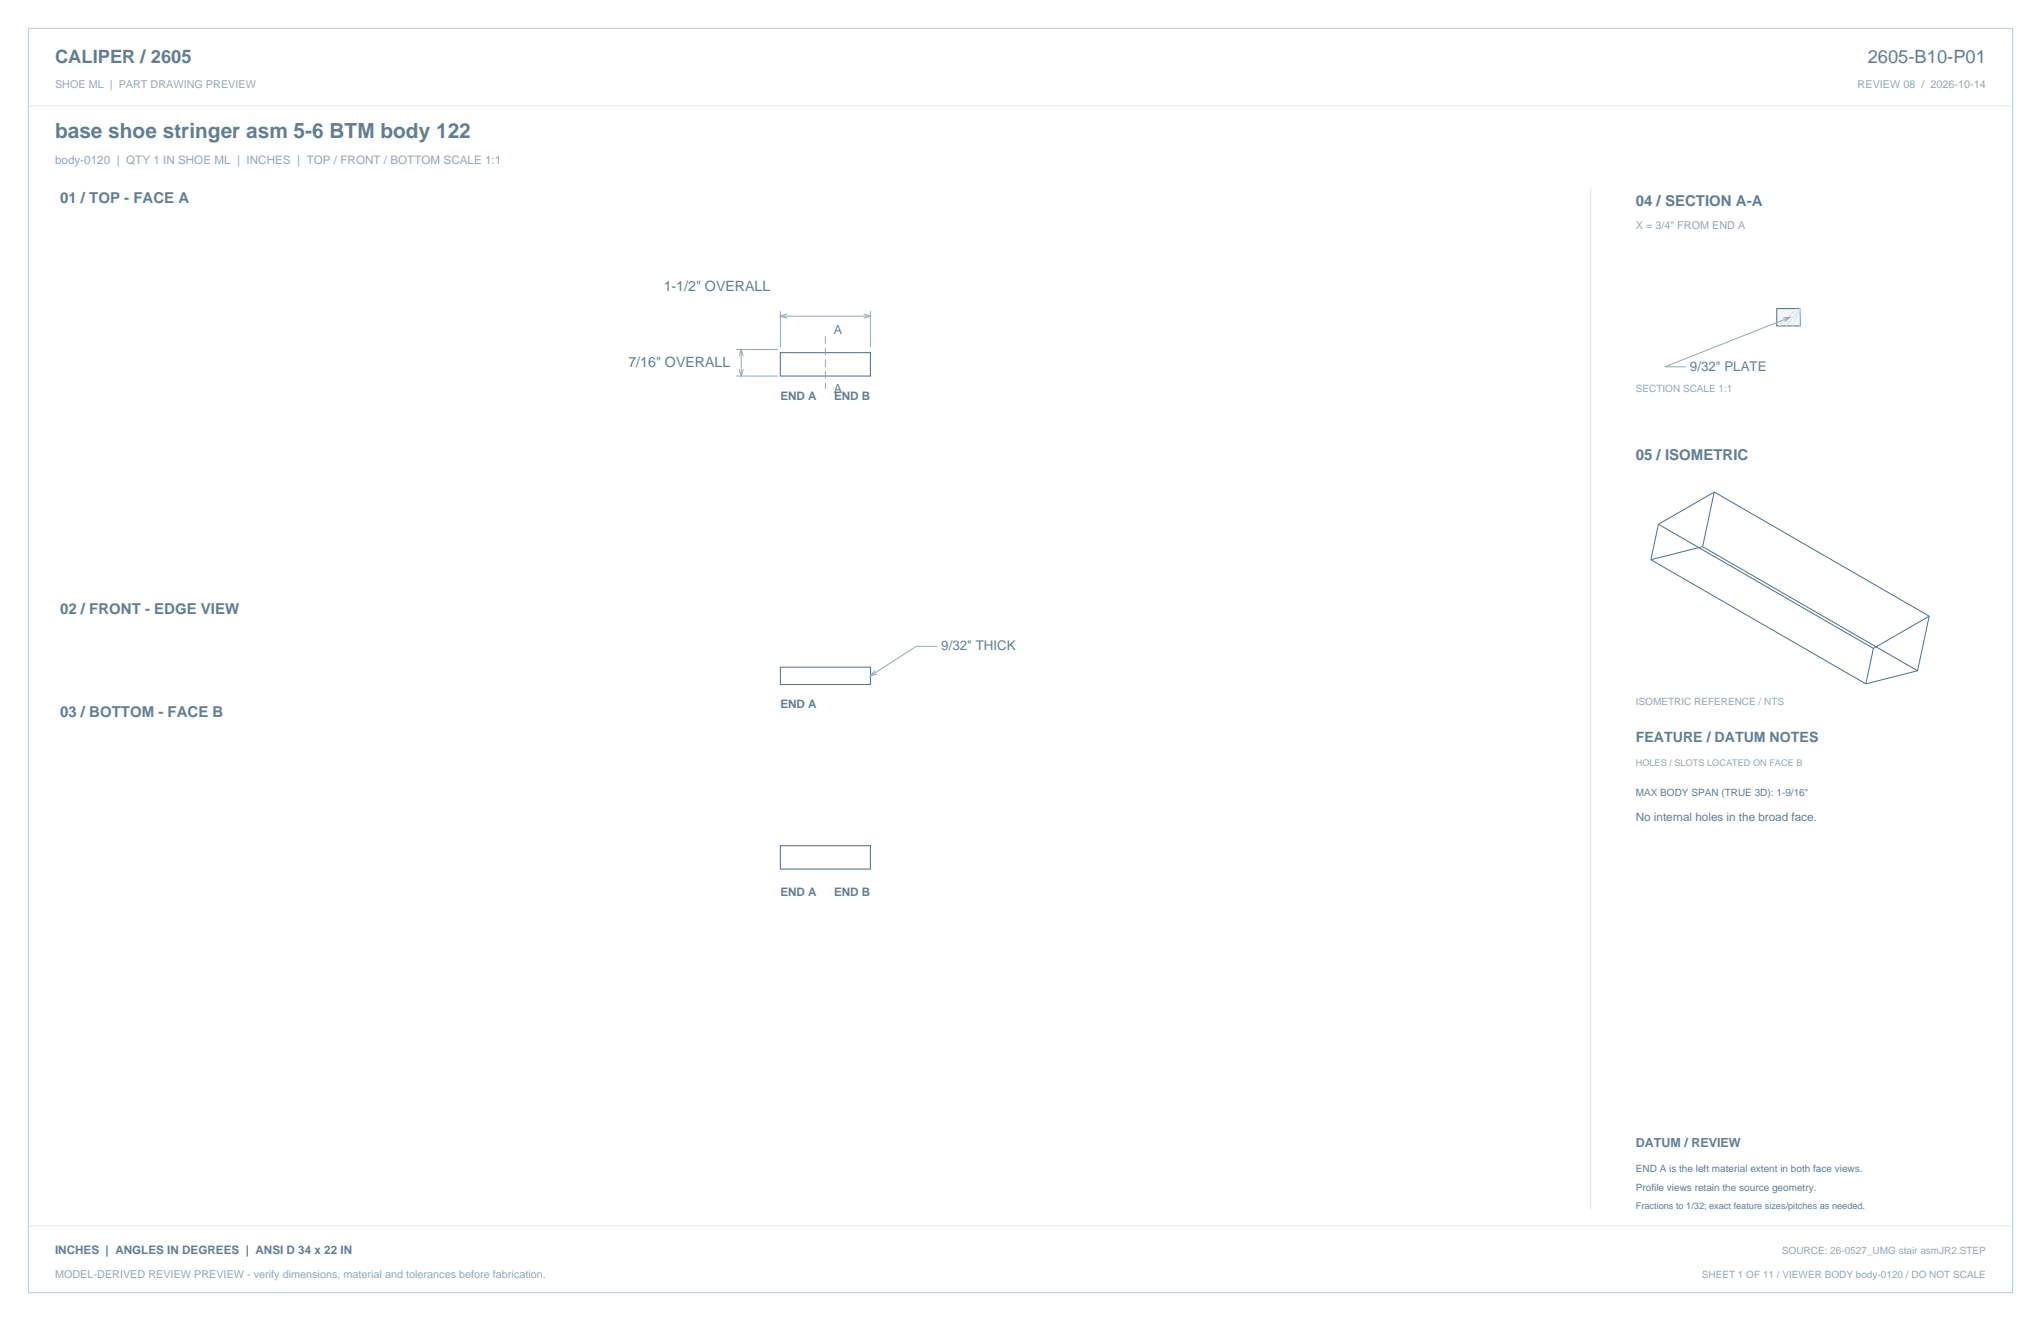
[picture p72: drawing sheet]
<svg xmlns="http://www.w3.org/2000/svg" width="864mm" height="559mm" viewBox="0 0 864 559" stroke-linecap="round" stroke-linejoin="round" font-family="sans-serif">
<defs><g id="words">
<text font-size="8.8" fill="#617e94" x="23.3" y="58.2">base shoe stringer asm 5-6 BTM body 122</text>
<g font-size="7.8" fill="#617e94">
<text x="23.3" y="26.8">CALIPER / 2605</text>
<text x="790.3" y="26.8">2605-B10-P01</text>
</g>
<g font-size="6.3" fill="#617e94">
<text x="25.4" y="86.1">01 / TOP - FACE A</text>
<text x="692.1" y="87.1">04 / SECTION A-A</text>
<text x="692.1" y="194.4">05 / ISOMETRIC</text>
<text x="25.4" y="259.6">02 / FRONT - EDGE VIEW</text>
<text x="25.4" y="303.4">03 / BOTTOM - FACE B</text>
</g>
<g font-size="6" fill="#617e94">
<text x="280.8" y="123.1">1-1/2&quot; OVERALL</text>
<text x="265.9" y="155.2">7/16&quot; OVERALL</text>
<text x="692.1" y="314">FEATURE / DATUM NOTES</text>
</g>
<g font-size="5.6" fill="#617e94">
<text x="715.1" y="156.9">9/32&quot; PLATE</text>
<text x="398.3" y="275.2">9/32&quot; THICK</text>
</g>
<g font-size="5.3" fill="#617e94">
<text x="352.8" y="141.1">A</text>
<text x="352.8" y="166.1">A</text>
<text x="692.1" y="485.1">DATUM / REVIEW</text>
</g>
<text font-size="4.9" fill="#93a8b9" x="23.3" y="69.5">body-0120 | QTY 1 IN SHOE ML | INCHES | TOP / FRONT / BOTTOM SCALE 1:1</text>
<g font-size="4.9" fill="#617e94">
<text x="330.2" y="169.3">END A</text>
<text x="352.9" y="169.3">END B</text>
<text x="330.2" y="299.4">END A</text>
<text x="692.1" y="347.5">No internal holes in the broad face.</text>
<text x="330.2" y="378.9">END A</text>
<text x="352.9" y="378.9">END B</text>
<text x="23.3" y="530.6">INCHES | ANGLES IN DEGREES | ANSI D 34 x 22 IN</text>
</g>
<g font-size="4.6" fill="#93a8b9">
<text x="23.3" y="37">SHOE ML | PART DRAWING PREVIEW</text>
<text x="786" y="37">REVIEW 08 / 2026-10-14</text>
<text x="692.1" y="97">X = 3/4&quot; FROM END A</text>
<text x="23.3" y="540.5">MODEL-DERIVED REVIEW PREVIEW - verify dimensions, material and tolerances before fabrication.</text>
</g>
<g font-size="4.2" fill="#93a8b9">
<text x="692.1" y="165.7">SECTION SCALE 1:1</text>
<text x="692.1" y="298.1">ISOMETRIC REFERENCE / NTS</text>
<text x="754" y="530.6">SOURCE: 26-0527_UMG stair asmJR2.STEP</text>
<text x="720.1" y="540.5">SHEET 1 OF 11 / VIEWER BODY body-0120 / DO NOT SCALE</text>
</g>
<g font-size="4.2" fill="#617e94">
<text x="692.1" y="336.9">MAX BODY SPAN (TRUE 3D): 1-9/16&quot;</text>
<text x="692.1" y="495.7">END A is the left material extent in both face views.</text>
<text x="692.1" y="503.8">Profile views retain the source geometry.</text>
</g>
<text font-size="3.9" fill="#93a8b9" x="692.1" y="323.8">HOLES / SLOTS LOCATED ON FACE B</text>
<text font-size="3.9" fill="#617e94" x="692.1" y="511.5">Fractions to 1/32; exact feature sizes/pitches as needed.</text>
</g></defs>
<path d="M12 12h839.6v534.8h-839.6z" fill="none" stroke="#b8cad8" stroke-width=".42"/>
<path d="M12 44.8h839.6M673.1 79.4v432.1" fill="none" stroke="#dbe5ed" stroke-width=".42"/>
<path d="M330.2 149.2h38.1v9.9h-38.1zM330.2 357.7h38.1v9.9h-38.1z" fill="none" stroke="#536f85" stroke-width=".44"/>
<path d="M330.2 131.6v15.2M330.2 133.7h38.1M333 132.8l-2.8 .9 2.8 .9M365.5 132.8l2.8 .9-2.8 .9M368.3 131.6v15.2M311.5 147.8h17.6M311.5 159.1h17.6M312.7 150.7l.9-2.9 .9 2.9M312.7 156.3l.9 2.8 .9-2.8M313.6 147.8v11.3M396.5 273.4h-8.8l-19.4 12.5M370.2 283.6l-1.9 2.3 2.9-.8" fill="none" stroke="#93a8b9" stroke-width=".42"/>
<path d="M349.2 142.2v22.2" fill="none" stroke="#93a8b9" stroke-width=".42" stroke-dasharray="3.2 1.8" stroke-linecap="butt"/>
<path d="M330.2 282.2h38.1v7.4h-38.1z" fill="none" stroke="#536f85" stroke-width=".42"/>
<path d="M751.8 130.5h9.9v7.4h-9.9z" fill-rule="evenodd" fill="#f2f6f9" stroke="#536f85" stroke-width=".42"/>
<path d="M760.2 130.5l-7.3 7.4M761.7 130.5l-6 7.4M761.7 130.5l-3.2 7.4M761.7 130.5l-.4 7.4M12 518.6h839.6" fill="none" stroke="#dbe5ed" stroke-width=".42"/>
<path d="M754.5 134.4l2.9-.2-2.3 1.9M757.4 134.2l-52.9 21h8.8" fill="none" stroke="#93a8b9" stroke-width=".42"/>
<path d="M725.3 208.1l91 52.6M725.3 208.1l-23.6 13.7M725.3 208.1l-4.9 23.1M698.5 236.8l91 52.5M701.7 221.8l-3.2 15M701.7 221.8l91 52.5M720.4 231.2l91 52.5M720.4 231.2l-21.9 5.6M792.7 274.3l-3.2 15M816.3 260.7l-23.6 13.6M816.3 260.7l-4.9 23M811.4 283.7l-21.9 5.6" fill="none" stroke="#536f85" stroke-width=".42"/>
<use href="#words"/>
</svg>
